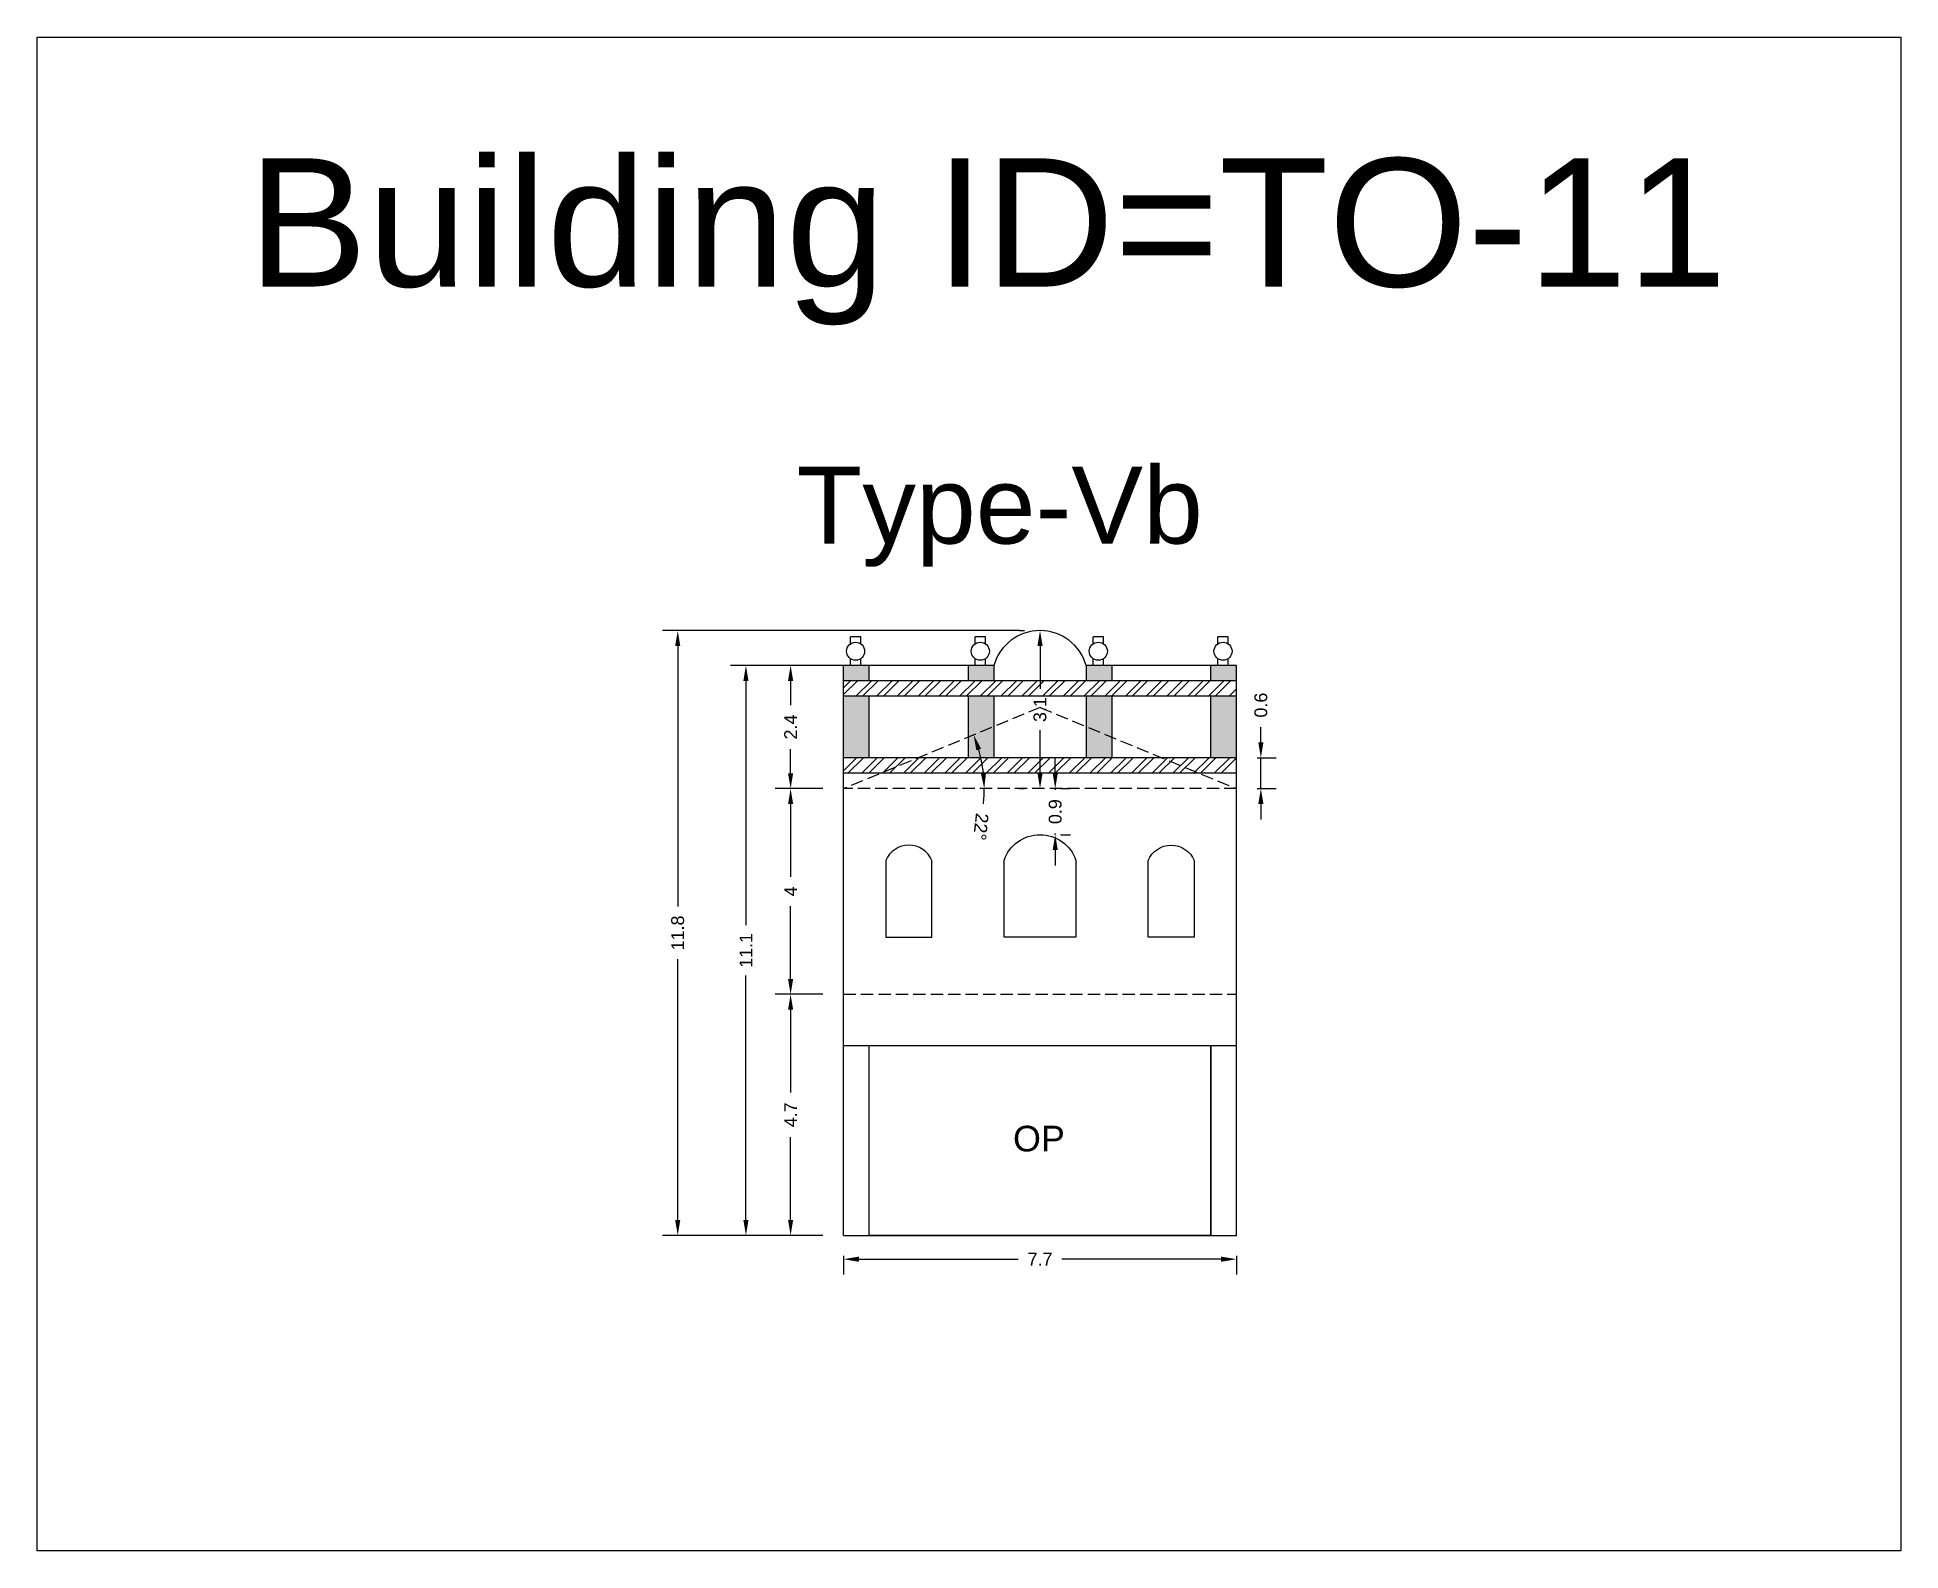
# Model space of a CAD drawing. Header units: metres. Extents: x 3416649 to 3417130, y -6713042 to -6712690.
# Drawn here: x 3416649.39 to 3416685.7, y -6712767.89 to -6712738.39 of the extents above; entities that cross this region are included whole.
import ezdxf

# ---------------------------------------------------------------- set-up
doc = ezdxf.new("R2010")
doc.units = ezdxf.units.M
doc.linetypes.add('ACAD_ISO02W100', pattern=[15, 12, -3])
doc.layers.add('Dotted', color=7, linetype='ACAD_ISO02W100', plot=False)
doc.styles.get("Standard").update_dxf_attribs({"font": 'arial.ttf'})
doc.dimstyles.new('ISO-25', dxfattribs={"dimtxt": 0.25, "dimasz": 0.3, "dimexe": 0.3, "dimexo": 0.4, "dimgap": 0.2, "dimtad": 0, "dimdec": 1, "dimdsep": 46, "dimtxsty": 'Standard', "dimcen": 2.5, "dimadec": 0, "dimazin": 0, "dimtfac": 1, "dimtdec": 1, "dimtmove": 0, "dimatfit": 3, "dimfxl": 1, "dimarcsym": 0})

# ---------------------------------------------------------------- blocks, each defined once
blk = doc.blocks.new('*D80')
at = {"color": 0, "lineweight": -2, "transparency": 16777216}
for start, end in [(6.2689, 16.1488), (353.7311, 0)]:
    blk.add_arc((3416665.099, -6712753.034), 2.743, start, end, dxfattribs=at)
at = {"color": 0, "transparency": 16777216}
for points in [[(3416667.687, -6712752.288), (3416667.781, -6712752.255), (3416667.635, -6712751.988)], [(3416667.876, -6712752.732), (3416667.776, -6712752.737), (3416667.842, -6712753.034)]]:
    blk.add_solid(points, dxfattribs=at)
at = {"layer": 'Defpoints', "color": 0, "transparency": 16777216}
for p in [(3416668.929, -6712751.454), (3416667.749, -6712752.327), (3416665.099, -6712753.034), (3416665.099, -6712753.034), (3416672.759, -6712753.034)]:
    blk.add_point(p, dxfattribs=at)
at = {"color": 0, "transparency": 16777216, "insert": (3416667.777, -6712753.778), "char_height": 0.25, "attachment_point": 5, "rotation": 263.7311}
blk.add_mtext('22°', dxfattribs=at)
blk = doc.blocks.new('*D81')
at = {"color": 0, "lineweight": -2, "transparency": 16777216}
for p, q in [((3416664.699, -6712757.044), (3416663.768, -6712757.044)), ((3416664.068, -6712757.344), (3416664.068, -6712758.962)), ((3416664.068, -6712761.444), (3416664.068, -6712759.827)), ((3416664.699, -6712761.744), (3416663.768, -6712761.744))]:
    blk.add_line(p, q, dxfattribs=at)
at = {"color": 0, "transparency": 16777216}
for points in [[(3416664.018, -6712757.344), (3416664.118, -6712757.344), (3416664.068, -6712757.044)], [(3416664.018, -6712761.444), (3416664.118, -6712761.444), (3416664.068, -6712761.744)]]:
    blk.add_solid(points, dxfattribs=at)
at = {"layer": 'Defpoints', "color": 0, "transparency": 16777216}
for p in [(3416664.068, -6712757.044), (3416665.099, -6712757.044), (3416665.099, -6712761.744)]:
    blk.add_point(p, dxfattribs=at)
at = {"color": 0, "transparency": 16777216, "insert": (3416664.068, -6712759.394), "char_height": 0.25, "attachment_point": 5, "rotation": 90}
blk.add_mtext('4.7', dxfattribs=at)
blk = doc.blocks.new('*D82')
at = {"color": 0, "lineweight": -2, "transparency": 16777216}
for p, q in [((3416664.699, -6712753.034), (3416663.768, -6712753.034)), ((3416664.068, -6712753.334), (3416664.068, -6712754.753)), ((3416664.068, -6712756.744), (3416664.068, -6712755.326)), ((3416664.699, -6712757.044), (3416663.768, -6712757.044))]:
    blk.add_line(p, q, dxfattribs=at)
at = {"color": 0, "transparency": 16777216}
for points in [[(3416664.018, -6712753.334), (3416664.118, -6712753.334), (3416664.068, -6712753.034)], [(3416664.018, -6712756.744), (3416664.118, -6712756.744), (3416664.068, -6712757.044)]]:
    blk.add_solid(points, dxfattribs=at)
at = {"layer": 'Defpoints', "color": 0, "transparency": 16777216}
for p in [(3416664.068, -6712753.034), (3416665.099, -6712753.034), (3416665.099, -6712757.044)]:
    blk.add_point(p, dxfattribs=at)
at = {"color": 0, "transparency": 16777216, "insert": (3416664.068, -6712755.039), "char_height": 0.25, "attachment_point": 5, "rotation": 90}
blk.add_mtext('4', dxfattribs=at)
blk = doc.blocks.new('*D83')
at = {"color": 0, "lineweight": -2, "transparency": 16777216}
for p, q in [((3416665.928, -6712750.634), (3416663.768, -6712750.634)), ((3416664.068, -6712750.934), (3416664.068, -6712751.405)), ((3416664.068, -6712752.734), (3416664.068, -6712752.263)), ((3416664.699, -6712753.034), (3416663.768, -6712753.034))]:
    blk.add_line(p, q, dxfattribs=at)
at = {"color": 0, "transparency": 16777216}
for points in [[(3416664.018, -6712750.934), (3416664.118, -6712750.934), (3416664.068, -6712750.634)], [(3416664.018, -6712752.734), (3416664.118, -6712752.734), (3416664.068, -6712753.034)]]:
    blk.add_solid(points, dxfattribs=at)
at = {"layer": 'Defpoints', "color": 0, "transparency": 16777216}
for p in [(3416664.068, -6712750.634), (3416666.328, -6712750.634), (3416665.099, -6712753.034)]:
    blk.add_point(p, dxfattribs=at)
at = {"color": 0, "transparency": 16777216, "insert": (3416664.068, -6712751.834), "char_height": 0.25, "attachment_point": 5, "rotation": 90}
blk.add_mtext('2.4', dxfattribs=at)
blk = doc.blocks.new('*D84')
at = {"color": 0, "lineweight": -2, "transparency": 16777216}
for p, q in [((3416668.529, -6712749.954), (3416668.629, -6712749.954)), ((3416668.929, -6712750.254), (3416668.929, -6712751.091)), ((3416668.929, -6712752.734), (3416668.929, -6712751.897)), ((3416668.529, -6712753.034), (3416668.629, -6712753.034))]:
    blk.add_line(p, q, dxfattribs=at)
at = {"color": 0, "transparency": 16777216}
for points in [[(3416668.879, -6712750.254), (3416668.979, -6712750.254), (3416668.929, -6712749.954)], [(3416668.879, -6712752.734), (3416668.979, -6712752.734), (3416668.929, -6712753.034)]]:
    blk.add_solid(points, dxfattribs=at)
at = {"layer": 'Defpoints', "color": 0, "transparency": 16777216}
for p in [(3416668.929, -6712749.954), (3416668.929, -6712749.954), (3416668.929, -6712753.034)]:
    blk.add_point(p, dxfattribs=at)
at = {"color": 0, "transparency": 16777216, "insert": (3416668.929, -6712751.494), "char_height": 0.25, "attachment_point": 5, "rotation": 90}
blk.add_mtext('3.1', dxfattribs=at)
blk = doc.blocks.new('*D85')
at = {"color": 0, "lineweight": -2, "transparency": 16777216}
for p, q in [((3416665.719, -6712750.634), (3416662.897, -6712750.634)), ((3416663.197, -6712750.934), (3416663.197, -6712755.7)), ((3416663.197, -6712761.444), (3416663.197, -6712756.678)), ((3416664.699, -6712761.744), (3416662.897, -6712761.744))]:
    blk.add_line(p, q, dxfattribs=at)
at = {"color": 0, "transparency": 16777216}
for points in [[(3416663.147, -6712750.934), (3416663.247, -6712750.934), (3416663.197, -6712750.634)], [(3416663.147, -6712761.444), (3416663.247, -6712761.444), (3416663.197, -6712761.744)]]:
    blk.add_solid(points, dxfattribs=at)
at = {"layer": 'Defpoints', "color": 0, "transparency": 16777216}
for p in [(3416663.197, -6712750.634), (3416666.119, -6712750.634), (3416665.099, -6712761.744)]:
    blk.add_point(p, dxfattribs=at)
at = {"color": 0, "transparency": 16777216, "insert": (3416663.197, -6712756.189), "char_height": 0.25, "attachment_point": 5, "rotation": 90}
blk.add_mtext('11.1', dxfattribs=at)
blk = doc.blocks.new('*D86')
at = {"color": 0, "lineweight": -2, "transparency": 16777216}
for p, q in [((3416668.529, -6712749.954), (3416661.568, -6712749.954)), ((3416661.868, -6712750.254), (3416661.868, -6712755.336)), ((3416661.868, -6712761.444), (3416661.868, -6712756.362)), ((3416664.699, -6712761.744), (3416661.568, -6712761.744))]:
    blk.add_line(p, q, dxfattribs=at)
at = {"color": 0, "transparency": 16777216}
for points in [[(3416661.818, -6712750.254), (3416661.918, -6712750.254), (3416661.868, -6712749.954)], [(3416661.818, -6712761.444), (3416661.918, -6712761.444), (3416661.868, -6712761.744)]]:
    blk.add_solid(points, dxfattribs=at)
at = {"layer": 'Defpoints', "color": 0, "transparency": 16777216}
for p in [(3416661.868, -6712749.954), (3416668.929, -6712749.954), (3416665.099, -6712761.744)]:
    blk.add_point(p, dxfattribs=at)
at = {"color": 0, "transparency": 16777216, "insert": (3416661.868, -6712755.849), "char_height": 0.25, "attachment_point": 5, "rotation": 90}
blk.add_mtext('11.8', dxfattribs=at)
blk = doc.blocks.new('*D87')
at = {"color": 0, "lineweight": -2, "transparency": 16777216}
for p, q in [((3416665.099, -6712762.144), (3416665.099, -6712762.509)), ((3416665.399, -6712762.209), (3416668.502, -6712762.209)), ((3416672.459, -6712762.209), (3416669.355, -6712762.209)), ((3416672.759, -6712762.144), (3416672.759, -6712762.509))]:
    blk.add_line(p, q, dxfattribs=at)
at = {"color": 0, "transparency": 16777216}
for points in [[(3416665.399, -6712762.159), (3416665.399, -6712762.259), (3416665.099, -6712762.209)], [(3416672.459, -6712762.159), (3416672.459, -6712762.259), (3416672.759, -6712762.209)]]:
    blk.add_solid(points, dxfattribs=at)
at = {"layer": 'Defpoints', "color": 0, "transparency": 16777216}
for p in [(3416665.099, -6712761.744), (3416672.759, -6712761.744), (3416672.759, -6712762.209)]:
    blk.add_point(p, dxfattribs=at)
at = {"color": 0, "transparency": 16777216, "insert": (3416668.929, -6712762.209), "char_height": 0.25, "attachment_point": 5}
blk.add_mtext('7.7', dxfattribs=at)
blk = doc.blocks.new('*D88')
at = {"color": 0, "lineweight": -2, "transparency": 16777216}
for p, q in [((3416673.233, -6712752.134), (3416673.233, -6712751.834)), ((3416673.159, -6712752.434), (3416673.533, -6712752.434)), ((3416673.233, -6712753.034), (3416673.233, -6712752.434)), ((3416673.159, -6712753.034), (3416673.533, -6712753.034)), ((3416673.233, -6712753.334), (3416673.233, -6712753.634))]:
    blk.add_line(p, q, dxfattribs=at)
at = {"color": 0, "transparency": 16777216}
for points in [[(3416673.183, -6712752.134), (3416673.283, -6712752.134), (3416673.233, -6712752.434)], [(3416673.183, -6712753.334), (3416673.283, -6712753.334), (3416673.233, -6712753.034)]]:
    blk.add_solid(points, dxfattribs=at)
at = {"layer": 'Defpoints', "color": 0, "transparency": 16777216}
for p in [(3416672.759, -6712752.434), (3416673.233, -6712752.434), (3416672.759, -6712753.034)]:
    blk.add_point(p, dxfattribs=at)
at = {"color": 0, "transparency": 16777216, "insert": (3416673.233, -6712751.407), "char_height": 0.25, "attachment_point": 5, "rotation": 90}
blk.add_mtext('0.6', dxfattribs=at)
blk = doc.blocks.new('*D89')
at = {"color": 0, "lineweight": -2, "transparency": 16777216}
for p, q in [((3416669.225, -6712752.734), (3416669.225, -6712752.434)), ((3416669.225, -6712753.034), (3416669.225, -6712753.056)), ((3416669.329, -6712753.034), (3416669.525, -6712753.034)), ((3416669.225, -6712753.934), (3416669.225, -6712753.912)), ((3416669.329, -6712753.934), (3416669.525, -6712753.934)), ((3416669.225, -6712754.234), (3416669.225, -6712754.534))]:
    blk.add_line(p, q, dxfattribs=at)
at = {"color": 0, "transparency": 16777216}
for points in [[(3416669.175, -6712752.734), (3416669.275, -6712752.734), (3416669.225, -6712753.034)], [(3416669.175, -6712754.234), (3416669.275, -6712754.234), (3416669.225, -6712753.934)]]:
    blk.add_solid(points, dxfattribs=at)
at = {"layer": 'Defpoints', "color": 0, "transparency": 16777216}
for p in [(3416668.929, -6712753.034), (3416669.225, -6712753.034), (3416668.929, -6712753.934)]:
    blk.add_point(p, dxfattribs=at)
at = {"color": 0, "transparency": 16777216, "insert": (3416669.225, -6712753.484), "char_height": 0.25, "attachment_point": 5, "rotation": 90}
blk.add_mtext('0.9', dxfattribs=at)

msp = doc.modelspace()

# ---------------------------------------------------------------- hatches: boundary and pattern name
h = msp.add_hatch(color=256)
h.dxf.hatch_style = 1
h.paths.add_polyline_path([(3416665.599, -6712751.234), (3416665.099, -6712751.234), (3416665.099, -6712752.434), (3416665.599, -6712752.434)])
h.paths.add_polyline_path([(3416665.599, -6712750.634), (3416665.099, -6712750.634), (3416665.099, -6712750.934), (3416665.599, -6712750.934)])
h.paths.add_polyline_path([(3416668.029, -6712750.634), (3416667.529, -6712750.634), (3416667.529, -6712750.934), (3416668.029, -6712750.934)])
h.paths.add_polyline_path([(3416668.029, -6712751.234), (3416667.529, -6712751.234), (3416667.529, -6712752.032), (3416668.029, -6712751.825)])
h.paths.add_polyline_path([(3416670.329, -6712751.234), (3416669.829, -6712751.234), (3416669.829, -6712751.825), (3416670.329, -6712752.032)])
h.paths.add_polyline_path([(3416670.329, -6712752.032), (3416669.829, -6712751.825), (3416669.829, -6712752.434), (3416670.329, -6712752.434)])
h.paths.add_polyline_path([(3416670.329, -6712750.634), (3416669.829, -6712750.634), (3416669.829, -6712750.934), (3416670.329, -6712750.934)])
h.paths.add_polyline_path([(3416672.759, -6712750.634), (3416672.259, -6712750.634), (3416672.259, -6712750.934), (3416672.759, -6712750.934)])
h.paths.add_polyline_path([(3416672.759, -6712751.234), (3416672.259, -6712751.234), (3416672.259, -6712752.434), (3416672.759, -6712752.434)])
h.paths.add_polyline_path([(3416668.029, -6712751.825), (3416667.529, -6712752.032), (3416667.529, -6712752.434), (3416668.029, -6712752.434)])
h = msp.add_hatch()
h.set_pattern_fill('ANSI32', color=256, scale=0.03)
h.set_pattern_definition([(45, (-11.80544, 0), (-0.202055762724, 0.202055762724), []), (45, (-11.67073, 0), (-0.202055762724, 0.202055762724), [])])
h.paths.add_polyline_path([(3416672.759, -6712751.234), (3416672.759, -6712750.934), (3416665.099, -6712750.934), (3416665.099, -6712751.234)])
h.paths.add_polyline_path([(3416665.099, -6712752.434), (3416665.099, -6712752.734), (3416672.759, -6712752.734), (3416672.759, -6712752.434)])

# ---------------------------------------------------------------- linework, layer by layer
for points in [[(3416649.386, -6712738.386), (3416685.704, -6712738.386), (3416685.704, -6712767.893), (3416649.386, -6712767.893)], [(3416665.599, -6712758.044), (3416672.259, -6712758.044), (3416672.259, -6712761.744), (3416665.599, -6712761.744)]]:
    msp.add_lwpolyline(points, close=True)
for points in [[(3416665.235, -6712750.212), (3416665.235, -6712750.078)], [(3416665.435, -6712750.078), (3416665.235, -6712750.078)], [(3416665.435, -6712750.212), (3416665.435, -6712750.078)], [(3416667.665, -6712750.212), (3416667.665, -6712750.078)], [(3416667.865, -6712750.078), (3416667.665, -6712750.078)], [(3416667.865, -6712750.212), (3416667.865, -6712750.078)], [(3416669.965, -6712750.212), (3416669.965, -6712750.078)], [(3416670.165, -6712750.078), (3416669.965, -6712750.078)], [(3416670.165, -6712750.212), (3416670.165, -6712750.078)], [(3416672.395, -6712750.212), (3416672.395, -6712750.078)], [(3416672.595, -6712750.078), (3416672.395, -6712750.078)], [(3416672.595, -6712750.212), (3416672.595, -6712750.078)], [(3416665.235, -6712750.634), (3416665.235, -6712750.5)], [(3416665.435, -6712750.634), (3416665.435, -6712750.5)], [(3416667.665, -6712750.634), (3416667.665, -6712750.5)], [(3416667.865, -6712750.634), (3416667.865, -6712750.5)], [(3416669.965, -6712750.634), (3416669.965, -6712750.5)], [(3416670.165, -6712750.634), (3416670.165, -6712750.5)], [(3416672.395, -6712750.634), (3416672.395, -6712750.5)], [(3416672.595, -6712750.634), (3416672.595, -6712750.5)], [(3416665.099, -6712761.744), (3416665.099, -6712750.634)], [(3416668.029, -6712750.634), (3416665.099, -6712750.634)], [(3416665.599, -6712750.934), (3416665.599, -6712750.634)], [(3416667.529, -6712750.634), (3416667.529, -6712750.934)], [(3416668.029, -6712750.634), (3416668.029, -6712750.934)], [(3416672.759, -6712750.634), (3416669.829, -6712750.634)], [(3416669.829, -6712750.634), (3416669.829, -6712750.934)], [(3416670.329, -6712750.634), (3416670.329, -6712750.934)], [(3416672.259, -6712750.934), (3416672.259, -6712750.634)], [(3416672.759, -6712761.744), (3416672.759, -6712750.634)], [(3416672.759, -6712750.934), (3416665.099, -6712750.934)], [(3416672.759, -6712751.234), (3416665.099, -6712751.234)], [(3416665.599, -6712752.434), (3416665.599, -6712751.234)], [(3416667.529, -6712751.234), (3416667.529, -6712752.434)], [(3416668.029, -6712751.234), (3416668.029, -6712752.434)], [(3416669.829, -6712751.234), (3416669.829, -6712752.434)], [(3416670.329, -6712751.234), (3416670.329, -6712752.434)], [(3416672.259, -6712752.434), (3416672.259, -6712751.234)], [(3416672.759, -6712752.434), (3416665.099, -6712752.434)], [(3416672.759, -6712752.734), (3416665.099, -6712752.734)], [(3416665.099, -6712758.044), (3416672.759, -6712758.044)], [(3416665.599, -6712761.744), (3416665.599, -6712758.044)], [(3416672.259, -6712761.744), (3416672.259, -6712758.044)], [(3416665.099, -6712761.744), (3416672.759, -6712761.744)]]:
    msp.add_lwpolyline(points)
for points in [[(3416665.923, -6712755.934), (3416666.823, -6712755.934), (3416666.823, -6712754.434, 0.657427), (3416665.923, -6712754.434)], [(3416668.229, -6712755.934), (3416668.229, -6712754.434, -0.714286), (3416669.629, -6712754.434), (3416669.629, -6712755.934)], [(3416671.035, -6712755.934), (3416671.035, -6712754.434, -0.657427), (3416671.935, -6712754.434), (3416671.935, -6712755.934)]]:
    msp.add_lwpolyline(points, format="xyb", close=True)
for centre in [(3416665.335, -6712750.356), (3416667.765, -6712750.356), (3416670.065, -6712750.356), (3416672.495, -6712750.356)]:
    msp.add_circle(centre, 0.176)
msp.add_arc((3416668.929, -6712750.89), 0.936, 15.8539, 164.1461)
at = {"layer": 'Dotted', "ltscale": 0.02}
for points in [[(3416668.929, -6712751.454), (3416665.099, -6712753.034)], [(3416668.929, -6712751.454), (3416672.759, -6712753.034)], [(3416672.759, -6712753.034), (3416665.099, -6712753.034)], [(3416665.099, -6712757.044), (3416672.759, -6712757.044)]]:
    msp.add_lwpolyline(points, dxfattribs=at)

# ---------------------------------------------------------------- texts
at = {"attachment_point": 1}
for s, width, heights, insert, char_height in [('Building ID=TO-11', 67.86454, [0.517], (3416653.491, -6712740.747), 2.5), ('Type-Vb ', 9.99112, [0.517], (3416664.184, -6712746.758), 1.5), ('OP', 67.86454, [0], (3416668.403, -6712759.608), 0.5)]:
    msp.add_mtext_dynamic_manual_height_columns(s, width=width, gutter_width=12.5, heights=heights, dxfattribs=dict(at, insert=insert, char_height=char_height))

# ---------------------------------------------------------------- dimensions: what is measured, and where the dimension line sits
for base, p1, p2, picture, middle in [((3416661.868, -6712749.954), (3416665.099, -6712761.744), (3416668.929, -6712749.954), '*D86', (3416661.868, -6712755.849)), ((3416668.929, -6712749.954), (3416668.929, -6712753.034), (3416668.929, -6712749.954), '*D84', (3416668.929, -6712751.494)), ((3416663.197, -6712750.634), (3416665.099, -6712761.744), (3416666.119, -6712750.634), '*D85', (3416663.197, -6712756.189)), ((3416664.068, -6712750.634), (3416665.099, -6712753.034), (3416666.328, -6712750.634), '*D83', (3416664.068, -6712751.834)), ((3416673.233, -6712752.434), (3416672.759, -6712753.034), (3416672.759, -6712752.434), '*D88', (3416673.233, -6712751.407)), ((3416669.225, -6712753.034), (3416668.929, -6712753.934), (3416668.929, -6712753.034), '*D89', (3416669.225, -6712753.484)), ((3416664.068, -6712753.034), (3416665.099, -6712757.044), (3416665.099, -6712753.034), '*D82', (3416664.068, -6712755.039)), ((3416664.068, -6712757.044), (3416665.099, -6712761.744), (3416665.099, -6712757.044), '*D81', (3416664.068, -6712759.394))]:
    dim = msp.add_linear_dim(base=base, p1=p1, p2=p2, angle=90, dimstyle='ISO-25')
    dim.commit()
    dim.dimension.update_dxf_attribs({"geometry": picture, "text_midpoint": middle})
dim = msp.add_angular_dim_2l(base=(3416667.749, -6712752.327), line1=((3416672.759, -6712753.034), (3416665.099, -6712753.034)), line2=((3416668.929, -6712751.454), (3416665.099, -6712753.034)), dimstyle='ISO-25')
dim.commit()
dim.dimension.update_dxf_attribs({"geometry": '*D80', "text_midpoint": (3416667.777, -6712753.778)})
dim = msp.add_linear_dim(base=(3416672.759, -6712762.209), p1=(3416665.099, -6712761.744), p2=(3416672.759, -6712761.744), dimstyle='ISO-25')
dim.commit()
dim.dimension.update_dxf_attribs({"geometry": '*D87', "text_midpoint": (3416668.929, -6712762.209)})

doc.saveas('drawing.dxf')
